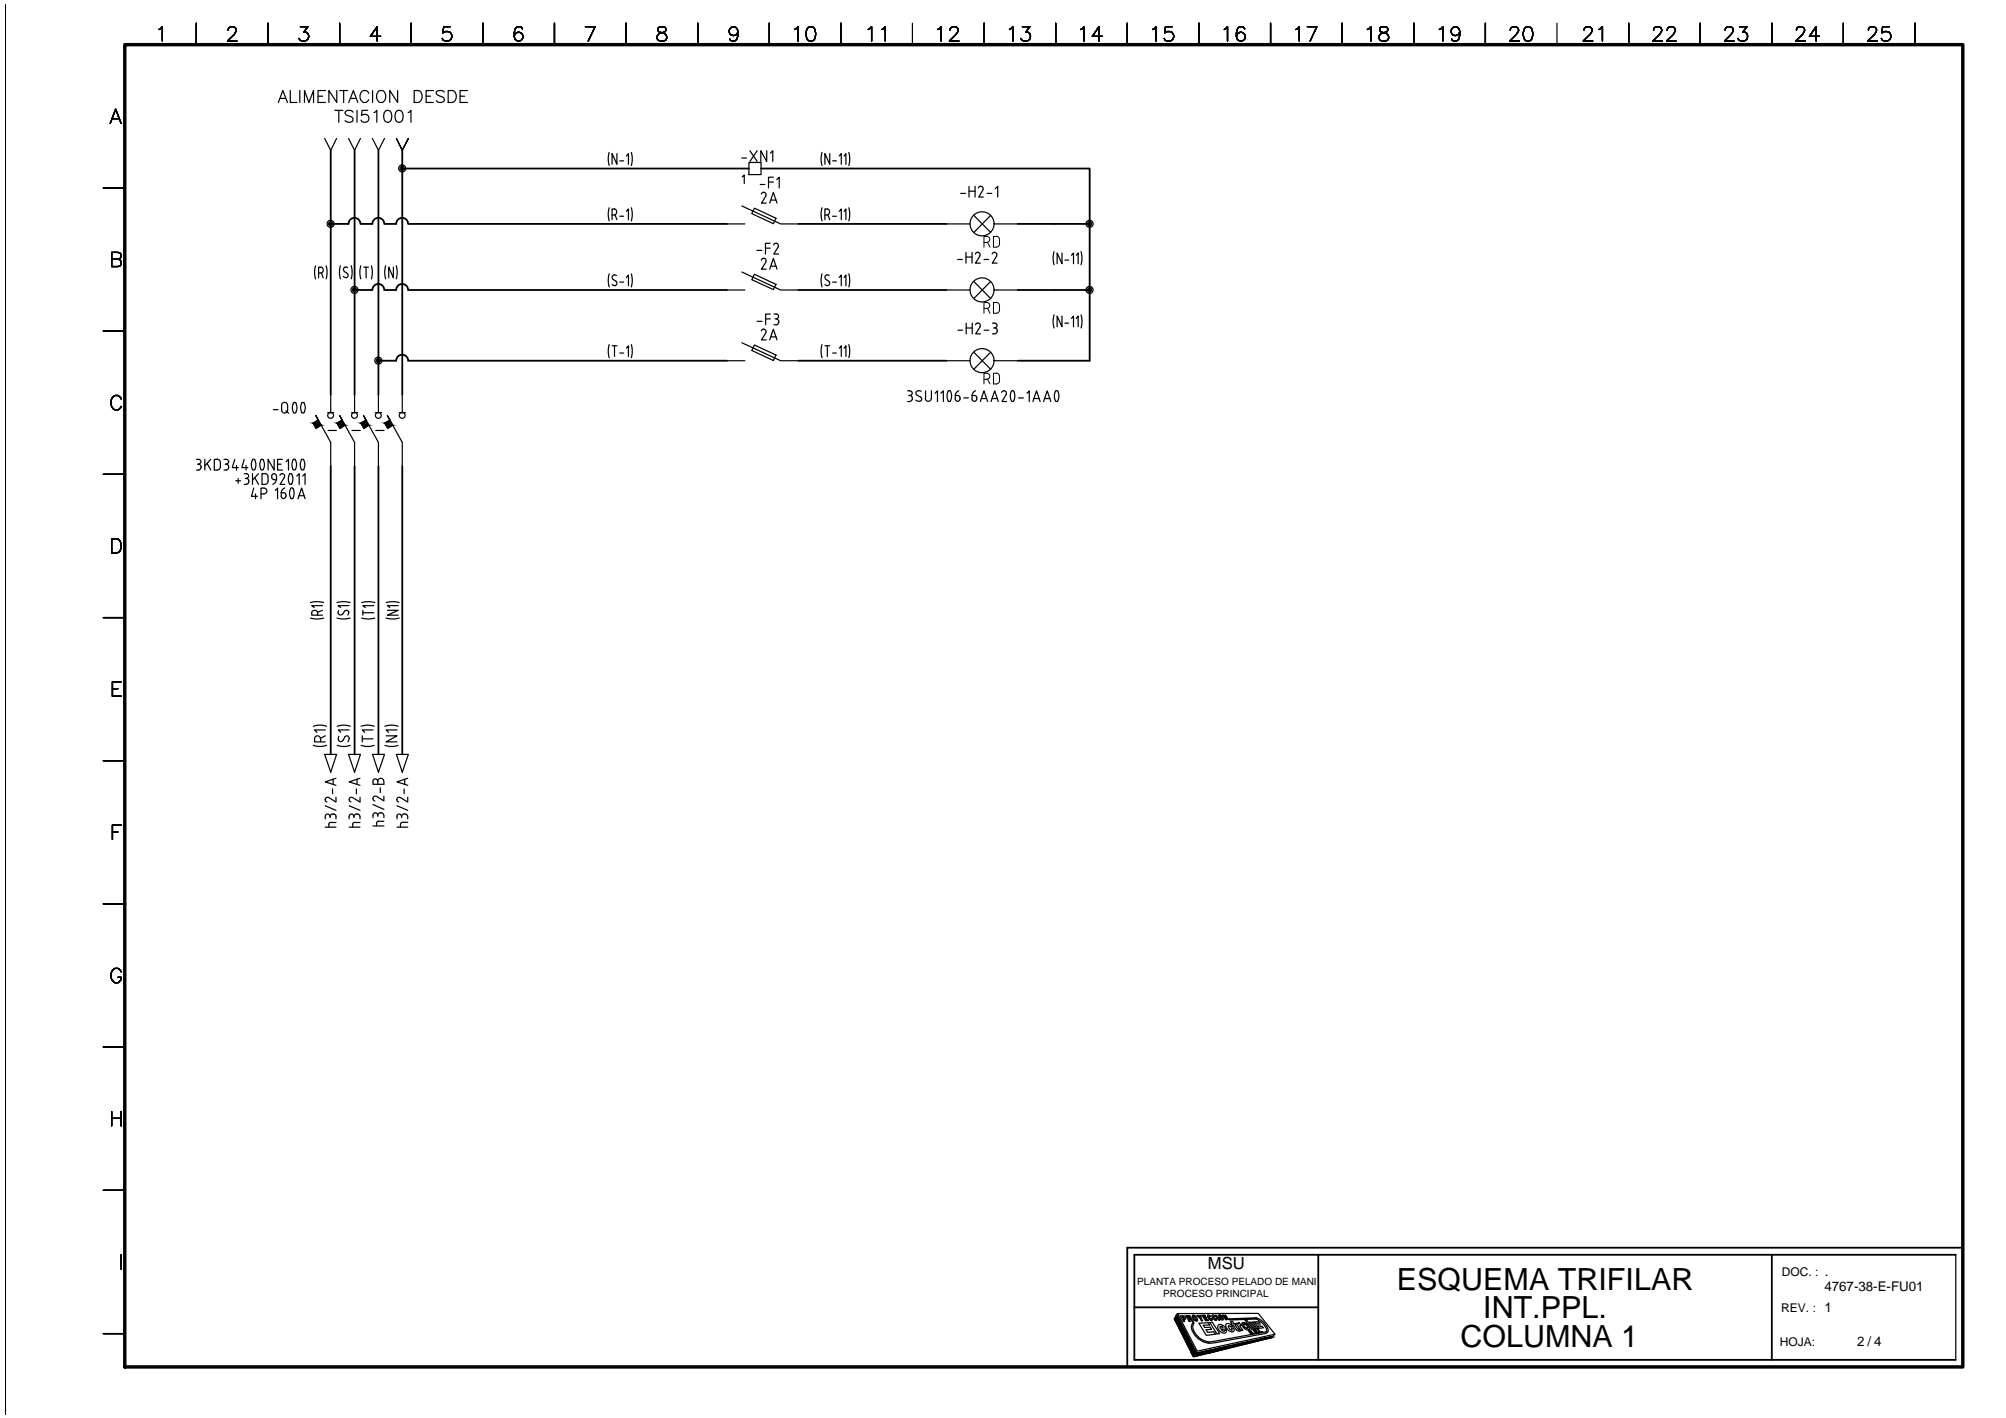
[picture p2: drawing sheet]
<svg xmlns="http://www.w3.org/2000/svg" width="420mm" height="297mm" viewBox="0 0 420 297" stroke-linecap="round" stroke-linejoin="round" font-family="sans-serif">
<defs><g id="words">
<g font-size="6.4">
<text x="292.6" y="270.2">ESQUEMA TRIFILAR</text>
<text x="310.7" y="276.2">INT.PPL.</text>
<text x="305.9" y="282.2">COLUMNA 1</text>
</g>
<text font-size="3.5" x="253" y="265.8">MSU</text>
<g font-size="2.8">
<text x="382.1" y="270.3">4767-38-E-FU01</text>
<text x="389" y="282">2 / 4</text>
</g>
<g font-size="2.5">
<text x="373.2" y="267.4">DOC. : .</text>
<text x="373.1" y="274.9">REV. : 1</text>
<text x="372.8" y="281.9">HOJA:</text>
</g>
<g font-size="2.1">
<text x="238.2" y="269.3">PLANTA PROCESO PELADO DE MANI</text>
<text x="243.6" y="271.8">PROCESO PRINCIPAL</text>
</g>
</g></defs>
<g fill="none" stroke="#000" stroke-width=".21">
<path d="M1.2 1v295.3M206.1 50.8h.6M206.7 50.8a.61 .61 0 0 0 .6-.6 .61 .61 0 0 0-.6-.7h-.6v2.3M206.9 50.8l.5 1M208.7 49.5a.7 .7 0 0 1 .7 .7M208.7 49.5h-.6v2.3h.6a.7 .7 0 0 0 .7-.7M209.4 50.2v.9M206.1 64.6h.6a.61 .61 0 0 0 .6-.6 .61 .61 0 0 0-.6-.6h-.6v2.2M206.1 79.5l.6-.1a.61 .61 0 0 0 .6-.6 .61 .61 0 0 0-.6-.6h-.6v2.2M206.9 64.6l.5 1M206.9 79.5l.5 .9M208.7 63.3a.7 .7 0 0 1 .7 .8v.8a.7 .7 0 0 1-.7 .7h-.6v-2.2h.6"/>
<path d="M208.7 78.1a.7 .7 0 0 1 .7 .8v.8a.7 .7 0 0 1-.7 .7h-.6v-2.2h.6"/>
</g>
<g fill="none" stroke="#000" stroke-width=".38">
<path d="M69.3 31.5v51.2M74.3 31.5v51.2M79.3 31.5v51.2M84.3 31.5v51.2M84.3 35.3h72.6M159.4 35.3h68.8v40.3h-15M69.3 46.9h3.7M75.5 46.9a1.25 1.25 0 0 0-1.3-1.3 1.25 1.25 0 0 0-1.2 1.3M75.5 46.9h2.5M80.5 46.9a1.25 1.25 0 0 0-1.3-1.3 1.25 1.25 0 0 0-1.2 1.3M80.5 46.9h2.5M85.5 46.9a1.25 1.25 0 0 0-1.3-1.3 1.25 1.25 0 0 0-1.2 1.3"/>
<path d="M85.5 46.9h66.7M167.2 46.9h31M213.2 46.9h15M79.3 75.6l3.7-.1a1.25 1.25 0 0 1 1.2-1.2 1.25 1.25 0 0 1 1.3 1.2l66.7 .1M80.5 60.7a1.25 1.25 0 0 0-1.3-1.2 1.25 1.25 0 0 0-1.2 1.2h-3.7M80.5 60.7h2.5a1.25 1.25 0 0 1 1.2-1.2 1.25 1.25 0 0 1 1.3 1.2h66.7M167.2 60.7h31M167.2 75.6h31M213.2 60.7h15M69.3 97.7v60.3M74.3 97.7v60.3M79.3 97.7v60.3"/>
<path d="M84.3 97.7v60.3M237.6 273.9h38.5M276.1 262.8v22.1M371.1 262.8v22.1M409.6 262.8h-172v22.1h172M411.1 261.4h-175v24.9"/>
</g>
<g fill="none" stroke="#000" stroke-width=".25">
<path d="M33.3 6.2l.7-.6v3M41.1 4.9v4.5M47.8 6.3v-.1a.93 .93 0 0 1 1.1-.6 .74 .74 0 0 1 .4 1.1l-.2 .5-1.5 1.4h2M56.1 4.9v4.5M60.8 19v2.5h1.4M62.8 19v2.5M62.9 5.6h1.6l-.9 1.1a.97 .97 0 0 1 1.1 1.2 .97 .97 0 0 1-1.4 .7l-.4-.1-.3-.5M68.2 19h-1.6v2.5h1.6M70.5 19v2.5l-1.6-2.5v2.5M71.1 4.9v4.5M71.1 19h1.7M72 19v2.5"/>
<path d="M77.2 19.6a.94 .94 0 0 0-1-.6 .94 .94 0 0 0-.8 .9 1.12 1.12 0 0 0 .3 1.2 1.12 1.12 0 0 0 1.1 .2l.4-.4M78 19v2.5M79.3 19.1a1.2 1.2 0 0 1 1.5 .5 1.2 1.2 0 0 1-.3 1.5 .9 .9 0 0 1-1 .3 .9 .9 0 0 1-.6-.9 1.73 1.73 0 0 1 .4-1.4zM79.7 7.6h-2.1l1.4-2v3M83.3 19v2.5l-1.7-2.5v2.5M86.1 4.9v4.5M86.8 19h.8a1.34 1.34 0 0 1 .6 2.1l-.6 .4h-.8zM90.8 19h-1.5v2.5h1.5M93.1 19.3a1.16 1.16 0 0 0-1.7 0 .67 .67 0 0 0 .5 .7l.7 .3a.63 .63 0 0 1 .5 .8 1.08 1.08 0 0 1-1.7 0M93.9 19h.8a1.32 1.32 0 0 1 .9 1.2 1.32 1.32 0 0 1-.9 1.3h-.8zM94.3 5.6h-1.4l-.1 1.3a1.06 1.06 0 0 1 1.6 0 1.06 1.06 0 0 1-.2 1.5 1.06 1.06 0 0 1-1.6-.4M97.9 19h-1.5v2.5h1.5"/>
<path d="M101.1 4.9v4.5M109.4 6.1a.81 .81 0 0 0-1.3-.3 2.77 2.77 0 0 0-.3 2.4 .93 .93 0 0 0 1.5 .1 .93 .93 0 0 0-.3-1.5 .93 .93 0 0 0-1.3 .8M116.1 4.9v4.5M122.6 5.6h2l-1.4 3M131.1 4.9v4.5M137.9 5.8l-.1 .5a1.67 1.67 0 0 0 1.4 .7 .82 .82 0 0 1 .5 .9 .82 .82 0 0 1-.8 .7l-1-.1a.89 .89 0 0 1-.2-1 .89 .89 0 0 1 .8-.6l.8-.3 .2-.5a1.07 1.07 0 0 0-1.6-.3zM146.1 4.9v4.5M154.6 6.6a.93 .93 0 0 1-1.3 .9 .93 .93 0 0 1-.4-1.5 .93 .93 0 0 1 1.5 .1 2.59 2.59 0 0 1-.3 2.4 .94 .94 0 0 1-1.3-.3M161.1 4.9v4.5M166.4 6.2l.7-.6v3M169.3 5.8a.94 .94 0 0 1 1.4 .4 2.57 2.57 0 0 1-.3 2.3 1.02 1.02 0 0 1-1.4-.5 2.57 2.57 0 0 1 .3-2.2zM176.1 4.9v4.5"/>
<path d="M181.8 6.2l.8-.6v3M184.7 6.2l.7-.6v3M191.1 4.9v4.5M196.4 6.2l.7-.6v3M199 6.3a.71 .71 0 0 1 .6-.7 .93 .93 0 0 1 1.1 .6v.3l-.4 .7-1.4 1.4h1.9M206.1 4.9v4.5M211.4 6.2l.7-.6v3M214.1 5.6h1.6l-.8 1.1a.96 .96 0 0 1 .9 1.1 .96 .96 0 0 1-1.2 .8l-.6-.3-.2-.3M221.1 4.9v4.5M226.3 6.2l.7-.6v3M230.9 7.6h-2.1l1.4-2v3M236.1 4.9v4.5"/>
<path d="M241.4 6.2l.7-.6v3M245.5 5.6h-1.4l-.1 1.3a1.06 1.06 0 0 1 1.6 0 1.06 1.06 0 0 1-.2 1.5 1.06 1.06 0 0 1-1.5-.4M251.1 4.9v4.5M256.4 6.2l.7-.6v3M260.7 6.1a.84 .84 0 0 0-.8-.5 .84 .84 0 0 0-.8 .6 2.1 2.1 0 0 0 .3 2.3 .93 .93 0 0 0 1.4-.4 .93 .93 0 0 0-.7-1.3 .93 .93 0 0 0-1.1 .8M266.1 4.9v4.5M271.4 6.2l.7-.6v3M273.8 5.6h2l-1.4 3M281.1 4.9v4.5M286.4 6.2l.7-.6v3M289.1 5.8a.6 .6 0 0 0 .3 .9 1.37 1.37 0 0 1 1.4 .9 .77 .77 0 0 1-.7 1l-1-.1a.91 .91 0 0 1-.2-1 .91 .91 0 0 1 .8-.6l.6-.2a.6 .6 0 0 0 .2-.9l-.4-.2zM296.1 4.9v4.5"/>
<path d="M301.5 6.2l.7-.6v3M305.7 6.6a.91 .91 0 0 1-1.2 .8 .91 .91 0 0 1-.4-1.5 .91 .91 0 0 1 1.5 .2 2.77 2.77 0 0 1-.3 2.4 .88 .88 0 0 1-1.2-.3M311.1 4.9v4.5M316.3 6.3a.71 .71 0 0 1 .6-.7 .93 .93 0 0 1 1.2 .6v.3l-.5 .7-1.4 1.4h2M319.5 5.8a.94 .94 0 0 1 1.4 .4 2.57 2.57 0 0 1-.3 2.3 .97 .97 0 0 1-1.4-.5 2.39 2.39 0 0 1 .3-2.2zM326.1 4.9v4.5M331.7 6.3v-.1a.93 .93 0 0 1 1.2-.6 .73 .73 0 0 1 .4 1.1l-1.7 1.9h2M334.9 6.2l.7-.6v3M341.1 4.9v4.5M346.3 6.3a.73 .73 0 0 1 .6-.7h.6a.74 .74 0 0 1 .4 1.1l-1.7 1.9h2M349.2 6.3v-.1a.93 .93 0 0 1 1.1-.6 .74 .74 0 0 1 .4 1.1l-.2 .5-1.4 1.4h1.9M356.1 4.9v4.5"/>
<path d="M361.3 6.3a.73 .73 0 0 1 .6-.7h.6a.74 .74 0 0 1 .4 1.1l-1.7 1.9h2M364.3 5.6h1.6l-.8 1.1a.96 .96 0 0 1 .9 1.1 .96 .96 0 0 1-1.2 .8l-.6-.3-.2-.3M371.1 4.9v4.5M376.3 6.3a.73 .73 0 0 1 .5-.7h.6a.74 .74 0 0 1 .4 1.1l-1.7 1.9h2M381.1 7.6h-2.1l1.4-2v3M386.1 4.9v4.5M391.3 6.3a.73 .73 0 0 1 .6-.7h.6a.74 .74 0 0 1 .4 1.1l-1.7 1.9h2M395.7 5.6h-1.4l-.1 1.3a1.06 1.06 0 0 1 1.6 0 1.06 1.06 0 0 1-.2 1.5 1.06 1.06 0 0 1-1.5-.4M401.1 4.9v4.5M21.6 39.4h4.5M23.1 25.9l1.1-3 1.2 3M23.6 24.8h1.3"/>
<path d="M58.3 21.5l.9-2.5 1 2.5M58.6 20.6h1.2M63.8 21.5v-2.5l.9 2.5 1-2.5v2.5M66.6 20.2h1M68 29l1.3 2.5 1.2-2.5M70.1 23.1h1.7M71 23.1v2.5M73 29l1.3 2.5 1.2-2.5M73 21.5l1-2.5 .9 2.5M73.4 20.6h1.2M73.9 23.5a.92 .92 0 0 0-.9-.4 .92 .92 0 0 0-.7 .6l.2 .4 1.2 .5 .2 .3v.4a1.12 1.12 0 0 1-1.6 0M74.8 23.1v2.5"/>
<path d="M77 23.1h-1.2l-.1 1.1a.9 .9 0 0 1 1.3-.1 .9 .9 0 0 1 0 1.3 .9 .9 0 0 1-1.3 0l-.1-.3M78 29l1.3 2.5 1.2-2.5M78.3 23.6l.6-.5v2.5M80.7 23.2a.8 .8 0 0 1 1.2 .4 1.94 1.94 0 0 1-.2 1.9 .8 .8 0 0 1-1.2-.4 1.94 1.94 0 0 1 .2-1.9zM83 29l1.3 2.5 1.2-2.5-1.2 2.5zM83.1 23.2a.8 .8 0 0 1 1.2 .4 1.94 1.94 0 0 1-.3 1.9 .8 .8 0 0 1-1.1-.4 1.94 1.94 0 0 1 .2-1.9zM85.5 23.6l.6-.5v2.5M89.3 20.2h.9M96.4 20.2h.9M127.6 31.9l-.2 1.4 .2 1.4M129.2 32.2v2.2l-1-2.2v2.2M129.8 33.7h.8"/>
<path d="M131.2 32.7l.4-.5v2.2M132.2 31.9l.2 1.4-.2 1.4M155.3 33.1h1.1M155.5 37l.4-.3v1.7M156.9 34h2.5v2.6h-2.5zM157.1 31.6l1.5 2.2M158.6 31.6l-1.5 2.2M159.2 38.7h1M160.6 31.6v2.2l-1.2-2.2v2.2M161 38.1h1M161.3 32.1l.6-.5v2.2M162 37.1h-1v2.3"/>
<path d="M162.7 37.6l.5-.5v2.3M172.2 31.9l-.2 1.4 .2 1.4M173.8 32.2v2.2l-1-2.2v2.2M174.4 33.7h.8M175.8 32.7l.4-.5v2.2M176.8 32.7l.4-.5v2.2M177.8 31.9l.2 1.4-.2 1.4M203 39v2.3M204.2 39v2.3M204.9 39.4a.51 .51 0 0 1 .7-.3 .51 .51 0 0 1 .2 .7M205.9 39.8l-.9 1.5h1M208.5 39.5l.5-.5v2.3"/>
<path d="M23.4 54.3l1.7-.2a.74 .74 0 0 0 0-1.1l-1.7-.1v2.9l1.7-.1a.82 .82 0 0 0 .3-.8 .82 .82 0 0 0-.7-.6M66.1 55.7l-.2 1.3 .2 1.4M66.7 57.2h.5a.63 .63 0 0 0 .5-.6 .63 .63 0 0 0-.5-.6h-.5v2.2M67.3 57.2l.4 1M68.3 55.7l.2 1.3-.2 1.4M71.3 55.7l-.2 1.3 .2 1.4M72.2 56.9l.5 .4M72.3 55.9l.5 .1M72.3 56a.51 .51 0 0 0-.4 .4 .51 .51 0 0 0 .3 .5M72.7 57.2a.53 .53 0 0 1 0 .9 .53 .53 0 0 1-.8-.2M73.6 55.7l.2 1.3-.2 1.4M75.6 55.7l-.2 1.3 .2 1.4"/>
<path d="M76.2 56h1M76.7 56v2.2M77.8 55.7l.2 1.3-.2 1.4M80.8 55.7l-.2 1.3 .2 1.4M82.4 56v2.2l-1-2.2v2.2M83 55.7l.2 1.3-.2 1.4M127.6 43.5l-.2 1.4 .2 1.4M127.6 57.4l-.2 1.3 .2 1.4M128.2 45h.5M128.2 59.6l.6 .3M128.7 45a.63 .63 0 0 0 .5-.6 .63 .63 0 0 0-.5-.6h-.5v2.2M128.8 45l.4 1"/>
<path d="M129 58.9l.2 .3a.47 .47 0 0 1-.4 .6M129.1 57.7a.55 .55 0 0 0-.8 .1 .55 .55 0 0 0 .1 .7l.6 .4M129.8 45.3h.8M129.8 59.1h.8M131.2 44.3l.4-.5v2.2M131.2 58.1l.4-.5v2.3M132.2 43.5l.2 1.4-.2 1.4M132.2 57.4l.2 1.3-.2 1.4M152.2 46.9h3.8M155.4 43.1l8.1 3.8h3.7M155.4 57l8.1 3.7h3.7M158 43.6l4.5 2.1-.5 1.2-4.5-2.2z"/>
<path d="M158 57.4l4.5 2.2-.5 1.1-4.5-2.1zM158.6 52.5h1M159.5 54.5a.5 .5 0 0 1 .6-.4 .5 .5 0 0 1 .3 .7M160 40.3l.4 .3v.4M160 40.3l-.5 .3M160.3 52h1M160.4 41.1l-.9 1.4h1M160.4 54.9l-.9 1.5h1M161.2 42.5l.8-2.2 .7 2.2M161.2 56.4l.8-2.3 .7 2.3M161.3 51h-1v2.2M161.5 41.9h1"/>
<path d="M161.5 55.8h1M162 51.3a.51 .51 0 0 1 .7-.3 .51 .51 0 0 1 .3 .7M163 51.7l-.9 1.5h1M172.2 43.5l-.2 1.4 .2 1.4M172.2 57.4l-.2 1.3 .2 1.4M172.8 45h.5M172.8 59.6l.6 .3M173.2 57.6a.51 .51 0 0 0-.4 .4 .51 .51 0 0 0 .2 .5l.8 .7a.47 .47 0 0 1-.4 .6M173.2 57.6l.5 .1M173.3 45a.63 .63 0 0 0 .5-.6 .63 .63 0 0 0-.5-.6h-.5v2.2M173.4 45l.4 1M174.4 45.3h.8"/>
<path d="M174.4 59.1h.8M175.8 44.3l.4-.5v2.2M175.8 58.1l.4-.5v2.3M176.8 44.3l.4-.5v2.2M176.8 58.1l.4-.5v2.3M177.8 43.5l.2 1.4-.2 1.4M177.8 57.4l.2 1.3-.2 1.4M198.2 46.9h5M200.6 54.4h1M201.2 40.5h1M202.3 52.9v2.2M202.3 53.8h1.3"/>
<path d="M203 40h1.2M203.6 52.9v2.2M204 45.1l3.5 3.6M204 59l3.5 3.5M204.8 52.9l.4 .2v.5M204.8 52.8l-.5 .4M205.2 53.6l-.9 1.5h1M206.1 54.4h1M206.7 40.5h1M207.5 45.1l-3.5 3.6M207.5 59l-3.5 3.5M208.2 46.9h5"/>
<path d="M208.3 52.9l.4 .2v.5M208.3 52.8l-.5 .4M208.8 53.6l-1 1.5h1M220.8 52.7l-.2 1.4 .2 1.4M222.4 53v2.2l-1-2.2v2.2M223 54.5h.8M224.4 53.5l.4-.5v2.2M225.4 53.5l.4-.5v2.2M226.4 52.7l.2 1.4-.2 1.4M21.6 69.3h4.5M127.6 72.2l-.2 1.4 .2 1.3M128.2 72.4h1"/>
<path d="M128.7 72.4v2.3M129.8 74h.8M131.2 72.9l.4-.5v2.3M132.2 72.2l.2 1.4-.2 1.3M152.2 60.7h3.8M152.2 75.6h3.8M155.4 71.8l8.1 3.8h3.7M158 72.3l4.5 2.1-.5 1.1-4.5-2.1zM158.6 67.3h1M160 69l.4 .2v.5M160 68.9l-.5 .4M160.4 66.8h.9"/>
<path d="M160.4 69.7l-.9 1.5h1M161.2 71.2l.8-2.2 .7 2.2M161.3 65.8h-.9v2.2M161.5 70.6h1M162.1 65.8h.5M162.1 68h.5M162.4 66.8h.2M162.6 65.8a.49 .49 0 0 1 .5 .5 .49 .49 0 0 1-.5 .5M162.6 66.8l.4 .2 .1 .3M163.1 67.5l-.3 .5h-.2M163.1 67.3v.3M172.2 72.2l-.2 1.4 .2 1.3"/>
<path d="M172.8 72.4h1M173.3 72.4v2.3M174.4 74h.8M175.8 72.9l.4-.5v2.3M176.8 72.9l.4-.5v2.3M177.8 72.2l.2 1.4-.2 1.3M198.2 60.7h5M198.2 75.6h5M200.6 69.2h1M202.4 67.7v2.2M202.4 68.7h1.2M203.6 67.7v2.2"/>
<path d="M204 73.8l3.5 3.5M204.8 67.7l.5 .2v.5M204.8 67.6l-.5 .4M205.3 68.5l-.9 1.4h1M206.1 69.2h1M207.5 73.8l-3.5 3.5M207.9 67.7h.5M207.9 69.9h.5M208.1 68.7h.3M208.2 60.7h5M208.2 75.6h5M208.4 67.7a.49 .49 0 0 1 .4 .5 .49 .49 0 0 1-.4 .5l.4 .2v.3"/>
<path d="M208.8 69.4l-.2 .4-.2 .1M208.9 69.2v.2M220.8 66l-.2 1.3 .2 1.4M222.4 66.2v2.3l-1-2.3v2.3M223 67.7h.8M224.4 66.7l.4-.5v2.3M225.4 66.7l.4-.5v2.3M226.4 66l.2 1.3-.2 1.4M21.6 99.4h4.5M25.4 83.6a1.05 1.05 0 0 0-1.6-.6 1.75 1.75 0 0 0 .3 2.9 1.02 1.02 0 0 0 1.3-.8M41.2 96.2h.4a.49 .49 0 0 1 .5 .5 .49 .49 0 0 1-.5 .5M41.4 97.2a.55 .55 0 0 1 .7 .5"/>
<path d="M42.1 97.9l-.2 .5-.7 .1M42.1 97.7v.3M42.9 96.2v2.3M43.4 97.1l.8 1.4M44.1 96.2l-1.2 1.4M45.5 96.2a.7 .7 0 0 1 .7 .7M45.5 96.2h-.6v2.3h.6M46.2 97.8a.7 .7 0 0 1-.7 .7M46.2 96.9v.9M46.9 96.2h.5M46.9 98.5h.5M47.2 97.2h.2"/>
<path d="M47.4 96.2a.49 .49 0 0 1 .5 .5 .49 .49 0 0 1-.5 .5M47.4 97.2l.4 .3 .1 .2M47.9 97.9l-.2 .5h-.3M47.9 97.7v.3M49.2 96.2l-.5 1.8h1.2M49.5 97.5v1M51.2 96.2l-.6 1.8h1.3M51.2 99.2h.4M51.5 97.5v1M51.6 99.2a.49 .49 0 0 1 .5 .5 .49 .49 0 0 1-.5 .5 .63 .63 0 0 1 .5 .6 .63 .63 0 0 1-.5 .6M52.9 96.4a1.7 1.7 0 0 0 .2 2.1l.3-.2 .1-.3a2.1 2.1 0 0 0-.1-1.6M52.9 99.2v2.3"/>
<path d="M53.4 96.3l-.3-.1-.2 .1M54.1 99.2l-1.2 1.4M54.7 96.4a1.7 1.7 0 0 0 .2 2.1l.3-.2 .1-.3a2.1 2.1 0 0 0-.2-1.6M55.2 96.3l-.3-.1-.3 .1M55.4 99.2a.7 .7 0 0 1 .7 .7v.9a.7 .7 0 0 1-.7 .7h-.5v-2.3h.6M56.9 100l.3 .4 .2 .1M56.9 99.7v.3M57.2 85.8h1M57.4 96.2v2.3l-1.3-2.3v2.3M57.9 99.7a.49 .49 0 0 0-.5-.5 .49 .49 0 0 0-.5 .5M57.9 99.7v.7M58.1 97.2h.8"/>
<path d="M59 84.9v1a.61 .61 0 0 0 .6 .6 .61 .61 0 0 0 .6-.6M59.1 99.2l.5 .3-.1 .5M59.1 99.2l-.5 .4M59.2 96.2h-1.1v2.3h1.1M59.6 100l-1 1.5h1.1M59.9 86.1l.6 .5M59.9 96.7l.5-.5v2.3M60.2 84.9a.61 .61 0 0 0-.6-.6 .61 .61 0 0 0-.6 .6M60.3 84.9v1M60.7 99.2h.2a1.72 1.72 0 0 1 .1 2.2l-.1 .1a1.7 1.7 0 0 1-.2-2.3zM61.4 96.4a1.7 1.7 0 0 0 .2 2.1l.3-.2 .1-.3a2.1 2.1 0 0 0-.1-1.6M61.6 84.3h.1a1.53 1.53 0 0 1 0 2.2 1.66 1.66 0 0 1-.1-2.2z"/>
<path d="M61.9 96.3l-.3-.1-.2 .1M62.2 99.7l.5-.5v2.3M63.1 96.4a2.1 2.1 0 0 0 0 1.9M63.4 99.7l.5-.5v2.3M63.6 96.4a1.7 1.7 0 0 1-.2 2.1l-.3-.2M63.6 96.3l-.2-.1-.3 .1M63.7 84.4a2.1 2.1 0 0 1 0 2M63.7 84.4l-.2-.1a1.53 1.53 0 0 0 0 2.2l.2-.1M66.6 88l-1 .6 .6 1.1 1.1-.6M66.7 88.1l-.6-1.1 3.2 5.7v5M68.6 86.4h1.3M68.7 90.2h1.8"/>
<path d="M69.3 82.7v3.7M71.6 88l-1 .6 .6 1.1 1.1-.6M71.7 88.1l-.6-1.1 3.2 5.7v5M73.6 86.4h1.3M73.7 90.2h1.8M74.3 82.7v3.7M76.6 88l-1 .6 .6 1.1 1.1-.6M76.8 88.1l-.7-1.1 3.2 5.7v5M78.6 86.4h1.3M78.7 90.2h1.7M79.3 82.7v3.7M81.7 88l-1.1 .6 .6 1.1 1.1-.6"/>
<path d="M81.8 88.1l-.7-1.1 3.2 5.7v5M83.6 86.4h1.3M84.3 82.7v3.7M190.1 81.9h.5a.49 .49 0 0 1 .5 .5 .49 .49 0 0 1-.5 .4M190.3 82.8h.3M190.6 82.8l.4 .3 .1 .2M191.1 83.6l-.3 .4-.7 .1M191.1 83.4v.2M191.8 83.8l.8 .3M192.3 81.9a.49 .49 0 0 0-.5 .3 .49 .49 0 0 0 .3 .6l.7 .4M192.3 81.8l.7 .2M192.8 83.2a.49 .49 0 0 1 .2 .5 .49 .49 0 0 1-.4 .4"/>
<path d="M193.8 83.5a.61 .61 0 0 0 .6 .6 .61 .61 0 0 0 .6-.6M193.9 81.9v1.6M195.1 81.9v1.6M195.8 82.4l.6-.5v2.2M197.1 82.4l.5-.5v2.2M198.6 82l.4-.1 .2 .4a2.1 2.1 0 0 1-.1 1.6M198.6 84l.2 .1 .3-.1M198.6 82a2.1 2.1 0 0 0 0 1.9M200.1 83.6a.49 .49 0 0 0 .5 .5 .49 .49 0 0 0 .5-.5M200.1 82.8h.5M200.1 82.8v.8M200.6 82.9a.56 .56 0 0 1 .5 .7"/>
<path d="M200.8 81.9a1.12 1.12 0 0 0-.7 .9M201.9 83.4h.9M203.6 83.6a.49 .49 0 0 0 .5 .5 .49 .49 0 0 0 .5-.5M203.6 82.8v.8M203.6 82.8h.5M204.1 82.9a.44 .44 0 0 1 .5 .5M204.3 81.9a1.12 1.12 0 0 0-.7 .9M204.6 83.4v.2M205.3 84.1l.8-2.2 .8 2.2M205.5 83.5h1.1M207.6 84.1l.7-2.2 .8 2.2M207.8 83.5h1.1"/>
<path d="M210.3 81.9l.4 .2v.5M210.3 81.8l-.5 .4M210.7 82.6l-.8 1.5h.9M211.8 82l.4-.1 .3 .4a2.1 2.1 0 0 1-.2 1.6M211.8 84l.3 .1 .2-.1M211.8 82a2.1 2.1 0 0 0 0 1.9M213.3 83.4h1M215.1 82.4l.5-.5v2.2M216.3 84.1l.8-2.2 .8 2.2M216.5 83.5h1.1M218.6 84.1l.7-2.2 .8 2.2M218.8 83.5h1.1"/>
<path d="M221.1 84l.2 .1 .3-.1M221.1 83.9a1.7 1.7 0 0 1 .2-2.1l.3 .2 .1 .3a2.1 2.1 0 0 1-.2 1.6M23.4 112.9h1a1.62 1.62 0 0 1 1 1.5 1.62 1.62 0 0 1-1 1.5h-1zM49.4 100.7h1M49.9 100.2v1M51.2 101.5h.4M51.4 100.2h.2M53.1 102.2l-.4 1.8h1.2M53.4 100.1l.8 1.4M53.5 103.5v1M54.7 103.5h.6a.61 .61 0 0 0 .6-.6 .61 .61 0 0 0-.6-.7h-.6v2.3M57.4 100.5h.5"/>
<path d="M57.7 102.7l.4-.5v2.3M57.9 100.4a1.12 1.12 0 0 1-.8 1.1M58.9 103.9a.49 .49 0 0 0 .5 .5 .49 .49 0 0 0 .5-.5M58.9 103.2v.8M58.9 103.2h.5M59.4 103.2a.44 .44 0 0 1 .5 .5M59.6 102.2a1.12 1.12 0 0 0-.7 1M59.9 103.7v.3M60.9 102.3l.4-.1 .2 .5a2.1 2.1 0 0 1-.1 1.6M60.9 104.4l.2 .1 .3-.1M60.9 102.3a2.1 2.1 0 0 0 0 2M62.4 104.5l.8-2.3 .7 2.3"/>
<path d="M62.6 103.8h1.1M21.6 129.4h4.5M65 129.5l1.4 .2 1.4-.2M65 126.2l1.4-.2 1.4 .2M66.5 128.9v-.6a.63 .63 0 0 0-.6-.5 .63 .63 0 0 0-.6 .6v.5h2.2M67.5 126.9h-2.2l.5 .4M67.5 127.8l-1 .5M70.6 129.5l1.4 .2 1.3-.2M70.6 126.2l1.4-.2 1.3 .2M70.8 128.4a.51 .51 0 0 0 .4 .4 .51 .51 0 0 0 .6-.2M70.9 127.9l-.1 .5M72.1 128.1l.3-.2a.47 .47 0 0 1 .6 .3"/>
<path d="M72.2 128.1l-.4 .6M73.1 128.3l-.3 .5M73.1 126.9h-2.3l.5 .4M75.8 129.5l1.3 .2 1.4-.2M75.8 126.2l1.3-.2 1.4 .2M76 128.4h2.3M76 127.8v1.1M78.3 126.9h-2.3l.5 .4M80.9 129.5l1.3 .2 1.4-.2M80.9 126.2l1.3-.2 1.4 .2M81.2 127.8h2.2l-2.2 1.1h2.2M83.4 126.9h-2.2l.4 .4"/>
<path d="M21.6 159.3h4.5M23.6 144.3h1.1M25.4 142.8h-1.8v3h1.8M65.6 156.1l1.4 .3 1.4-.3M65.6 152.1l1.4-.2 1.4 .2M65.9 154.7a.61 .61 0 0 1 .6-.6 .61 .61 0 0 1 .6 .6M65.9 154.8v.6h2.2M67.2 154.8v.6M68 158h2.5l-1.2 3.8zM68.1 152.9h-2.2l.5 .5M68.1 154.1l-.9 .5M70.6 156.1l1.4 .3 1.4-.3"/>
<path d="M70.6 152.1l1.4-.2 1.4 .2M70.9 154.9a.49 .49 0 0 0 .4 .5 .49 .49 0 0 0 .5-.3M71 154.2l-.2 .7M71.9 155.1l.3-.7a.51 .51 0 0 1 .7-.2 .51 .51 0 0 1 .2 .7l-.2 .5M73 158h2.5l-1.2 3.8zM73.1 152.9h-2.2l.5 .5M75.6 156.1l1.4 .3 1.4-.3M75.6 152.1l1.4-.2 1.4 .2M75.9 154.8h2.2M75.9 154.1v1.3M78 158h2.5l-1.2 3.8zM78.1 152.9h-2.2l.5 .5"/>
<path d="M80.6 156.1l1.4 .3 1.4-.3M80.6 152.1l1.4-.2 1.4 .2M80.9 154.1h2.3l-2.3 1.3h2.3M83 158h2.5l-1.2 3.8zM83.2 152.9h-2.3l.5 .5M23.6 174.3h1.1M25.4 172.8h-1.8v3.1M68.1 167.5l.4 .5M68.1 173.3h2.3M68.1 168.8l2.3 1M68.9 167.1h-.5l-.3 .4M68.9 172.7v.6"/>
<path d="M69.1 171a.49 .49 0 0 0-.5-.5 .49 .49 0 0 0-.5 .5v.5M69.1 171a.63 .63 0 0 1 .7-.5 .63 .63 0 0 1 .6 .5v.5M69.1 171v.3M69.3 172.3l-.4 .2-.1 .2M69.3 172.3h1.1M69.7 165.3v1M69.8 163.2v1.1M70.4 167v1l-1.5-.9M70.4 163l-2.3 .8 2.3 .7M73.1 173.3h2.3M73.1 168.8l2.3 1M73.9 172.7v.6"/>
<path d="M74.1 171a.49 .49 0 0 0-.5-.5 .49 .49 0 0 0-.5 .5v.5M74.6 170.5a.57 .57 0 0 0-.5 .8M74.6 170.5a.55 .55 0 0 1 .8 .5M74.6 165.3v1M74.8 163.2v1.1M75.4 172.3h-1.1l-.4 .2-.1 .2M75.4 167v1l-1.5-.9a.5 .5 0 0 0-.8 .2 .5 .5 0 0 0 .4 .7M75.4 163l-2.3 .8 2.3 .7M75.4 171v.5M78.1 163.6a.49 .49 0 0 1 .5-.4 .49 .49 0 0 1 .5 .4M78.1 163.7v.6h2.3v-.6M78.1 173h2.3"/>
<path d="M78.1 168.5l2.3 1M78.1 167.3l.4 .5M78.9 172.5v.5M79.1 170.8a.49 .49 0 0 0-.5-.5 .49 .49 0 0 0-.5 .5v.5M79.1 163.6a.61 .61 0 0 1 .6-.6 .61 .61 0 0 1 .7 .6M79.1 163.7v.6M79.3 172l-.4 .2v.2M79.3 172h1.1M79.6 165v1M79.9 170.3h.2l.3 .5M79.9 170.3a.6 .6 0 0 0-.6 .1 .6 .6 0 0 0-.2 .6M80.4 166.8v1l-1.7-1-.5 .1-.1 .3"/>
<path d="M80.4 170.8v.5M83.1 171a.49 .49 0 0 1 .5-.5 .49 .49 0 0 1 .5 .5M83.2 173.3h2.2M83.2 171v.5M83.2 168.8l2.2 1M83.9 167.1a.5 .5 0 0 0-.8 .2 .5 .5 0 0 0 .4 .7M83.9 172.7v.6M84.3 172.3l-.4 .2v.2M84.3 172.3h1.1M84.6 165.3v1M84.8 163.2v1.1M85.4 171a.63 .63 0 0 0-.8-.5 .63 .63 0 0 0-.5 .8"/>
<path d="M85.4 167v1l-1.5-.9M85.4 163l-2.2 .8 2.2 .7M85.4 171v.5M21.6 189.4h4.5M21.6 219.3h4.5M25.4 203.6a1.03 1.03 0 0 0-1.6-.6 1.79 1.79 0 0 0 .3 2.9 1.04 1.04 0 0 0 1.3-1.2h-.7M23.4 232.8v3M23.4 234.3h2M25.4 232.8v3M21.6 249.3h4.5M21.6 279.4h4.5M25.4 262.8v3.1"/>
<path d="M246.4 275.3l4.1 7.9-.6 .9-3.9-7.8zM246.6 275.2l16.9-.1 3.6 4.4-16.3 3.5zM247.2 275.6h.7a.4 .4 0 0 1 .4 .3 .4 .4 0 0 1-.1 .4h-.3l.2 .5h-.3zM247.6 275.8h.3l.1 .3h-.2zM249 275.7l.1 .1M249 275.8h-.3l.2 .3 .3-.1-.1-.2M249.2 276.3l.2 .1M249.4 276.2l.2 .2M249.4 276.4l.3 .4h.3l-.3-.4M249.4 276.2v-.4l-.3-.2h-.7l.7 1.2h.2l-.3-.5h.2M249.9 275.5a.94 .94 0 0 1 .8 1.2 .88 .88 0 0 1-.8-1.2zM250 275.8a.67 .67 0 0 1 .5 .8l-.4-.4z"/>
<path d="M250 275.8h.1M250.7 275.5h.2l.4 .4v-.4h.3v.6l.3 .6h-.3l-.2-.5zM251.1 277.2l1.9-.1 .3 .4-1.3 .1 .3 .5 1.2-.1 .3 .5-1.2 .1 .4 .5 1.2-.1 .4 .5-1.9 .2zM251.7 275.5h.7l.1 .2h-.3l.1 .3h.4l.1 .1h-.4l.2 .3h.4l.1 .2h-.6zM253.4 277h.5l1.6 2.4h-.6zM253.8 276.1v.1M253.8 276.2l-.1 .2a.6 .6 0 0 1-.4-.7l.3 .1a.36 .36 0 0 0-.6-.3 .36 .36 0 0 0 .1 .6l.3 .3a.29 .29 0 0 0 .4 .3 .29 .29 0 0 0 .1-.5M254.6 275.5h.2l.7 1h-.3zM254.7 276.1a.26 .26 0 0 1 .1 .5 .26 .26 0 0 1-.4-.1l-.5-.6a.26 .26 0 0 1 0-.4 .26 .26 0 0 1 .4 0l.2 .3-.4-.1a.55 .55 0 0 0 .5 .6v-.1h.1M255.2 277.5a1.22 1.22 0 0 1 1.6 .9l-1 .1 .2 .3a.22 .22 0 0 0 .3 .1 .22 .22 0 0 0 .2-.2l.4-.1a.58 .58 0 0 1-.4 .7 .58 .58 0 0 1-.7-.2 1.1 1.1 0 0 1-.6-1.6zM255.4 275.4a.86 .86 0 0 1 .7 1.1 .83 .83 0 0 1-.7-1.1zM255.5 275.6l.2 .1 .3 .6a.56 .56 0 0 1-.5-.7z"/>
<path d="M255.5 277.9l.4-.1 .2 .3-.5 .1zM256 275.5h.2l.7 .5-.4-.5h.2l.6 .9h-.2l-.5-.5 .3 .5-.2 .1zM256.8 277.4a1.05 1.05 0 0 1 1.4 .4l-.5 .1-.3-.2a.71 .71 0 0 0 .7 .9l-.1-.4h.4a.53 .53 0 0 1-.1 .8 .53 .53 0 0 1-.7-.2 1.33 1.33 0 0 1-.8-1.4zM258.9 278.5l.7 .3M259.3 278.4l-.6-.9h.2l-.2-.3-.2 .1-.3-.5-.5 .1 .4 .7h.1l.8 1M259.3 278.3l.2 .1M259.4 277.3l-.5-.1 1 1.5h.4l-.6-1 .2-.1M259.4 277.3h.1M259.5 278.5l.3 .3h-.3M259.5 277.1l-.2 .2M259.5 277.1h.1M259.6 277.2l.3 .4"/>
<path d="M259.9 277.6h.1M260.2 277.1a1.18 1.18 0 0 1 1.3 1.5 1.26 1.26 0 0 1-1.3-1.5zM260.8 276.6l.3-.1 1.4 1.9-.3 .1zM261.3 278.1l.1-.1-.4-.5-.3-.2-.3 .1 .1 .5 .3 .3 .5 .1 .1-.2M261.5 278.6h.3l.2 .2-.3-.1v.1l.5 .2 .2 .3v.2l-.4-.1-.2-.2 .2-.1 .2 .2-.1-.2h-.3zM261.7 278.6h.1M261.7 277h.4l.8 1 .1-.1-.6-1h.3l1 1.4h-.4l-.1-.2v.2h-.4zM262.4 279.3l.3 .1zM262.7 278.5l.2 .2M262.8 278.6h-.2l.2 .2 .1-.1M262.8 276.9h.8l.3 .2v.8l.4-.1 .3 .3-.8 .2-.3-.4v-.7h-.5zM263 276l.2 .1"/>
<path d="M263 276.3h.2M263 278.9l.1 .1M263 276.1l-5.6 .2 .2 .2 5.4-.2M263.1 278.7l-.2-.2h-.5l.6 .9 .2-.1-.2-.3M263.1 278.7v.1M263.1 278.8l.4 .5h-.2l-.2-.3M263.2 276.4a3.2 3.2 0 0 1 2.1 2.5l-11.5 2.2a3.7 3.7 0 0 1-4-3.1l.3-.9-.3-.1a2.67 2.67 0 0 0 1 3.2 3.8 3.8 0 0 0 3.2 1.1l11.1-2M263.2 276.1a3.6 3.6 0 0 1 2.4 2.8l-.1 .2M263.2 278.3l1.1 .8-.4 .1zM263.5 279.1l.2 .1zM264.3 279l.2 .1zM265.5 279.1l-.4 .2"/>
<path d="M409.6 262.8v22.1M250.8 283.4l16-3.5-.4 .3-16.2 4zM253.2 281.1h.1"/>
<circle cx="84.2" cy="35.3" r=".74"/>
<circle cx="84.2" cy="35.3" r=".44"/>
<circle cx="84.2" cy="35.3" r=".23"/>
<circle cx="69.3" cy="46.9" r=".74"/>
<circle cx="69.3" cy="46.9" r=".23"/>
<circle cx="69.3" cy="46.9" r=".44"/>
<circle cx="205.7" cy="46.9" r="2.52"/>
<circle cx="228.2" cy="46.9" r=".74"/>
<circle cx="228.2" cy="46.9" r=".44"/>
<circle cx="228.2" cy="46.9" r=".23"/>
<circle cx="74.2" cy="60.7" r=".74"/>
<circle cx="74.2" cy="60.7" r=".44"/>
<circle cx="74.2" cy="60.7" r=".23"/>
<circle cx="79.2" cy="75.5" r=".74"/>
<circle cx="79.2" cy="75.5" r=".44"/>
<circle cx="79.2" cy="75.5" r=".23"/>
<circle cx="205.7" cy="75.5" r="2.52"/>
<circle cx="205.7" cy="60.7" r="2.52"/>
<circle cx="228.2" cy="60.7" r=".74"/>
<circle cx="228.2" cy="60.7" r=".44"/>
<circle cx="228.2" cy="60.7" r=".23"/>
<circle cx="69.3" cy="87" r=".61"/>
<circle cx="74.2" cy="87" r=".61"/>
<circle cx="79.2" cy="87" r=".61"/>
<circle cx="84.2" cy="87" r=".61"/>
</g>
<path d="M26.1 9.4h385v276.9h-385z" fill="none" stroke="#000" stroke-width=".72"/>
<g fill="#000" stroke="#000" stroke-width=".21">
<path d="M65.6 88.6h1.4l.3 .5zM65.6 88.6l1-.6 .4 .6zM70.6 88.6h1.4l.3 .5zM70.6 88.6l1-.6 .4 .6zM75.6 88.6h1.4l.3 .5zM75.6 88.6l1-.6 .4 .6zM80.6 88.6h1.4l.3 .5zM80.6 88.6l1.1-.6 .3 .6zM246.4 275.3l.5 1h-.9zM265.2 280.2l1.6-.3-.4 .3zM249.5 283.4h.9l-.5 .7zM250.8 283.4l-.6 .7z"/>
<path d="M250.8 283.4h2.7l-3.2 .7z"/>
<path d="M65.6 88.6l.2 .5h1.5zM65.8 89.1h1.5l-1.1 .6z"/>
<path d="M70.6 88.6l.2 .5h1.5zM70.8 89.1h1.5l-1.1 .6z"/>
<path d="M75.6 88.6l.2 .5h1.5zM75.8 89.1h1.5l-1.1 .6z"/>
<path d="M80.6 88.6l.2 .5h1.5zM80.8 89.1h1.5l-1.1 .6z"/>
<path d="M246 276.3l4.5 6.9-3.6-6.9zM246 276.3l4.5 6.9h-1.1z"/>
<path d="M249.4 283.2l1 .2 .1-.2zM249.4 283.2l1 .2h-.9z"/>
<path d="M253.5 283.4l12.9-3.2h-1.2zM250.8 283.4l14.4-3.2-11.7 3.2z"/>
</g>
<use href="#words"/>
</svg>
